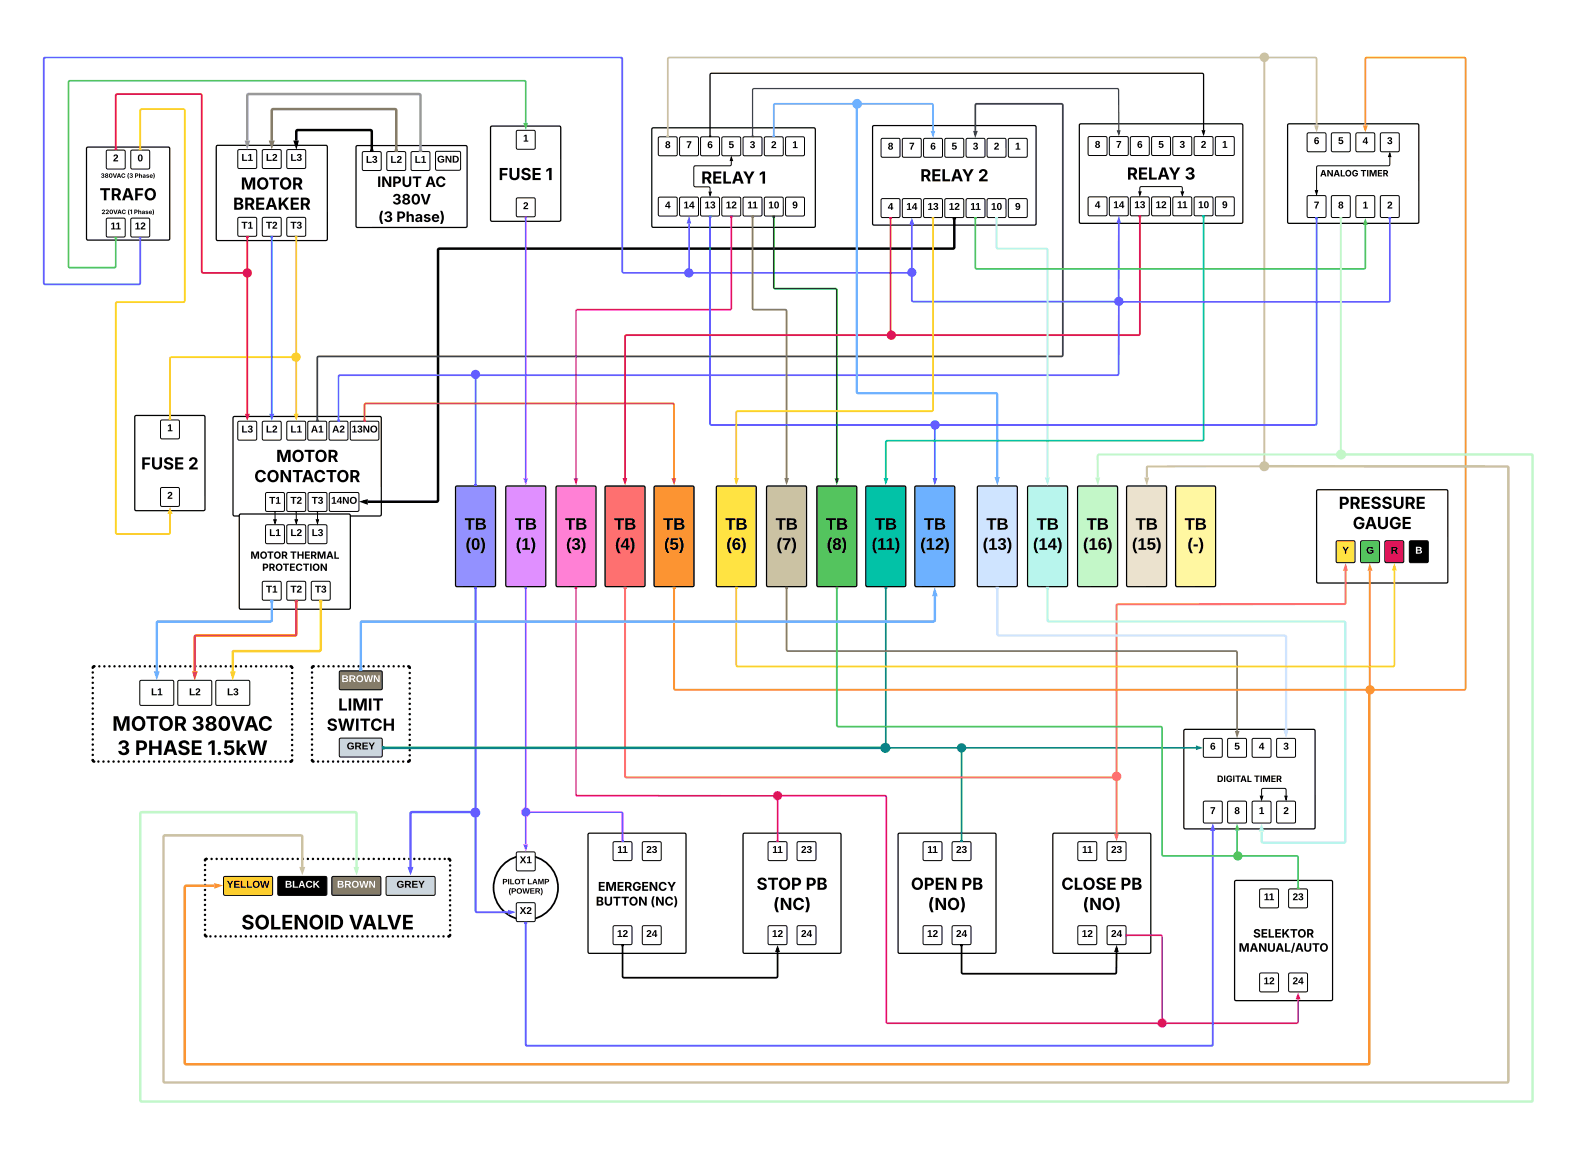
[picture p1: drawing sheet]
<svg xmlns="http://www.w3.org/2000/svg" width="1009mm" height="730mm" viewBox="0 0 1009 730" stroke-linecap="round" stroke-linejoin="round" font-family="sans-serif">
<defs><g id="words">
<g font-size="12.7">
<text x="71" y="464">M</text>
<text x="83" y="464">OTOR380VAC</text>
<text x="75" y="479">3 PH</text>
<text x="103" y="479">ASE1</text>
<text x="137" y="479">.5kW</text>
<text x="153" y="590">SOLEN</text>
<text x="196" y="590">OI</text>
<text x="209" y="590">D VALVE</text>
</g>
<g font-size="10.6">
<text x="716" y="114">RELAY3</text>
<text x="317" y="114">FUSE1</text>
<text x="445" y="116">RELAY1</text>
<text x="584" y="115">RELAY2</text>
<text x="153" y="120">M</text>
<text x="163" y="120">OTOR</text>
<text x="63" y="127">TRAFO</text>
<text x="148" y="133">BREAKER</text>
<text x="175" y="293">M</text>
<text x="185" y="293">OTOR</text>
<text x="90" y="298">FUSE2</text>
<text x="161" y="306">CON</text>
<text x="185" y="306">TACTOR</text>
<text x="850" y="323">PRESSURE</text>
<text x="859" y="336">GAUGE</text>
<text x="295" y="336">TB</text>
<text x="327" y="336">TB</text>
<text x="359" y="336">TB</text>
<text x="390" y="336">TB</text>
<text x="421" y="336">TB</text>
<text x="461" y="336">TB</text>
<text x="492" y="336">TB</text>
<text x="524" y="336">TB</text>
<text x="555" y="336">TB</text>
<text x="587" y="336">TB</text>
<text x="626" y="336">TB</text>
<text x="658" y="336">TB</text>
<text x="690" y="336">TB</text>
<text x="721" y="336">TB</text>
<text x="752" y="336">TB</text>
<text x="296" y="349">(0)</text>
<text x="328" y="349">(1)</text>
<text x="359" y="349">(3)</text>
<text x="391" y="349">(4)</text>
<text x="421" y="349">(5)</text>
<text x="461" y="349">(6)</text>
<text x="493" y="349">(7)</text>
<text x="525" y="349">(8)</text>
<text x="553" y="349">(11)</text>
<text x="584" y="349">(12)</text>
<text x="624" y="349">(13)</text>
<text x="656" y="349">(14)</text>
<text x="688" y="349">(16)</text>
<text x="719" y="349">(15)</text>
<text x="754" y="349">(-)</text>
<text x="215" y="451">LI</text>
<text x="224" y="451">M</text>
<text x="233" y="451">I</text>
<text x="236" y="451">T</text>
<text x="207" y="464">SWI</text>
<text x="228" y="464">TCH</text>
<text x="480" y="565">STOPPB</text>
<text x="578" y="565">OPEN</text>
<text x="610" y="565">PB</text>
<text x="674" y="565">CLOSEPB</text>
<text x="491" y="577">(N</text>
<text x="503" y="577">C)</text>
<text x="589" y="577">(N</text>
<text x="601" y="577">O)</text>
<text x="688" y="577">(N</text>
<text x="700" y="577">O)</text>
</g>
<g font-size="9.2">
<text x="239" y="119">I</text>
<text x="242" y="119">N</text>
<text x="249" y="119">PUTAC</text>
<text x="249" y="130">380V</text>
<text x="240" y="141">(3 Phase)</text>
</g>
<g font-size="7.8">
<text x="380" y="565">EM</text>
<text x="392" y="565">ERGEN</text>
<text x="418" y="565">CY</text>
<text x="378" y="575">BUTTON</text>
<text x="413" y="575">(N</text>
<text x="422" y="575">C)</text>
</g>
<g font-size="7.4">
<text x="796" y="595">SELEKTOR</text>
<text x="786" y="604">M</text>
<text x="793" y="604">AN</text>
<text x="805" y="604">UAL/AUTO</text>
</g>
<g font-size="6.3">
<text x="332" y="90">1</text>
<text x="422" y="94">8</text>
<text x="436" y="94">7</text>
<text x="449" y="94">6</text>
<text x="463" y="94">5</text>
<text x="476" y="94">3</text>
<text x="490" y="94">2</text>
<text x="503" y="94">1</text>
<text x="564" y="95">8</text>
<text x="577" y="95">7</text>
<text x="591" y="95">6</text>
<text x="604" y="95">5</text>
<text x="618" y="95">3</text>
<text x="631" y="95">2</text>
<text x="645" y="95">1</text>
<text x="695" y="94">8</text>
<text x="709" y="94">7</text>
<text x="722" y="94">6</text>
<text x="735" y="94">5</text>
<text x="749" y="94">3</text>
<text x="762" y="94">2</text>
<text x="776" y="94">1</text>
<text x="834" y="91">6</text>
<text x="850" y="91">5</text>
<text x="865" y="91">4</text>
<text x="881" y="91">3</text>
<text x="72" y="102">2</text>
<text x="87" y="102">0</text>
<text x="153" y="102">L1</text>
<text x="169" y="102">L2</text>
<text x="184" y="102">L3</text>
<text x="232" y="103">L3</text>
<text x="248" y="103">L2</text>
<text x="263" y="103">L1</text>
<text x="277" y="103">GN</text>
<text x="287" y="103">D</text>
<text x="332" y="133">2</text>
<text x="422" y="132">4</text>
<text x="434" y="132">14</text>
<text x="447" y="132">13</text>
<text x="461" y="132">12</text>
<text x="475" y="132">11</text>
<text x="488" y="132">10</text>
<text x="503" y="132">9</text>
<text x="564" y="133">4</text>
<text x="575" y="133">14</text>
<text x="589" y="133">13</text>
<text x="602" y="133">12</text>
<text x="616" y="133">11</text>
<text x="629" y="133">10</text>
<text x="645" y="133">9</text>
<text x="695" y="132">4</text>
<text x="707" y="132">14</text>
<text x="720" y="132">13</text>
<text x="734" y="132">12</text>
<text x="747" y="132">11</text>
<text x="761" y="132">10</text>
<text x="776" y="132">9</text>
<text x="834" y="132">7</text>
<text x="850" y="132">8</text>
<text x="865" y="132">1</text>
<text x="881" y="132">2</text>
<text x="70" y="146">11</text>
<text x="86" y="146">12</text>
<text x="153" y="145">T1</text>
<text x="169" y="145">T2</text>
<text x="184" y="145">T3</text>
<text x="106" y="274">1</text>
<text x="153" y="274">L3</text>
<text x="169" y="274">L2</text>
<text x="184" y="274">L1</text>
<text x="197" y="274">A1</text>
<text x="211" y="274">A2</text>
<text x="223" y="274">13N</text>
<text x="235" y="274">O</text>
<text x="106" y="316">2</text>
<text x="171" y="320">T1</text>
<text x="184" y="320">T2</text>
<text x="198" y="320">T3</text>
<text x="210" y="320">14N</text>
<text x="222" y="320">O</text>
<text x="171" y="340">L1</text>
<text x="184" y="340">L2</text>
<text x="198" y="340">L3</text>
<text x="852" y="351">Y</text>
<text x="867" y="351">G</text>
<text x="883" y="351">R</text>
<text x="159" y="355">MOTORTHERMAL</text>
<text x="167" y="362">PROTECTI</text>
<text x="198" y="362">ON</text>
<text x="169" y="376">T1</text>
<text x="184" y="376">T2</text>
<text x="200" y="376">T3</text>
<text x="96" y="441">L1</text>
<text x="120" y="441">L2</text>
<text x="144" y="441">L3</text>
<text x="220" y="475">GREY</text>
<text x="768" y="476">6</text>
<text x="784" y="476">5</text>
<text x="799" y="476">4</text>
<text x="815" y="476">3</text>
<text x="768" y="517">7</text>
<text x="784" y="517">8</text>
<text x="799" y="517">1</text>
<text x="815" y="517">2</text>
<text x="392" y="541">11</text>
<text x="410" y="541">23</text>
<text x="490" y="541">11</text>
<text x="509" y="541">23</text>
<text x="589" y="541">11</text>
<text x="607" y="541">23</text>
<text x="687" y="541">11</text>
<text x="705" y="541">23</text>
<text x="330" y="548">X1</text>
<text x="144" y="563">YELLOW</text>
<text x="252" y="563">GREY</text>
<text x="802" y="571">11</text>
<text x="821" y="571">23</text>
<text x="330" y="580">X2</text>
<text x="392" y="595">12</text>
<text x="410" y="595">24</text>
<text x="490" y="595">12</text>
<text x="509" y="595">24</text>
<text x="588" y="595">12</text>
<text x="607" y="595">24</text>
<text x="687" y="595">12</text>
<text x="705" y="595">24</text>
<text x="802" y="625">12</text>
<text x="821" y="625">24</text>
</g>
<g font-size="6.3" fill="#fff">
<text x="899" y="351">B</text>
<text x="217" y="433">BROWN</text>
<text x="181" y="563">BLACK</text>
<text x="214" y="563">BROWN</text>
</g>
<g font-size="5.6">
<text x="838" y="112">AN</text>
<text x="847" y="112">ALOGTI</text>
<text x="869" y="112">M</text>
<text x="874" y="112">ER</text>
<text x="773" y="496">DI</text>
<text x="778" y="496">GI</text>
<text x="784" y="496">TAL TI</text>
<text x="801" y="496">M</text>
<text x="807" y="496">ER</text>
</g>
<g font-size="4.9">
<text x="319" y="561">PILOTLAM</text>
<text x="345" y="561">P</text>
<text x="323" y="567">(POWER)</text>
</g>
<g font-size="3.9">
<text x="64" y="113">380VAC (3 Phase)</text>
<text x="65" y="136">220VAC (1Phase)</text>
</g>
</g></defs>
<path d="M148 265l94-1v1v62l-1 1-93-1z" fill="none" stroke="#000" stroke-width=".79" stroke-linecap="butt"/>
<path d="M55 94h53l-1 58h-52z" fill="#fff"/>
<path d="M55 94h53l-1 58h-52z" fill="none" stroke="#000" stroke-width=".79" stroke-linecap="butt"/>
<path d="M686 79h103v1v61l-1 1h-102l-1-1z" fill="#fff"/>
<path d="M686 79h103v1v61l-1 1h-102l-1-1z" fill="none" stroke="#000" stroke-width=".79" stroke-linecap="butt"/>
<path d="M772 87h12l-1 12-11-1z" fill="#fff"/>
<path d="M772 87h12l-1 12-11-1z" fill="none" stroke="#000" stroke-width=".63"/>
<path d="M759 87h11v12l-12-1z" fill="#fff"/>
<path d="M759 87h11v12l-12-1z" fill="none" stroke="#000" stroke-width=".63"/>
<path d="M745 87h12l-1 12-11-1z" fill="#fff"/>
<path d="M745 87h12l-1 12-11-1z" fill="none" stroke="#000" stroke-width=".63"/>
<path d="M691 87h12v12l-12-1z" fill="#fff"/>
<path d="M691 87h12v12l-12-1z" fill="none" stroke="#000" stroke-width=".63"/>
<path d="M732 87h11v12l-12-1z" fill="#fff"/>
<path d="M732 87h11v12l-12-1z" fill="none" stroke="#000" stroke-width=".63"/>
<path d="M718 87h12l-1 12-11-1z" fill="#fff"/>
<path d="M718 87h12l-1 12-11-1z" fill="none" stroke="#000" stroke-width=".63"/>
<path d="M705 87h11v12l-11-1z" fill="#fff"/>
<path d="M705 87h11v12l-11-1z" fill="none" stroke="#000" stroke-width=".63"/>
<path d="M772 125h12l-1 12h-11z" fill="#fff"/>
<path d="M772 125h12l-1 12h-11z" fill="none" stroke="#000" stroke-width=".63"/>
<path d="M759 125h11v12h-12z" fill="#fff"/>
<path d="M759 125h11v12h-12z" fill="none" stroke="#000" stroke-width=".63"/>
<path d="M745 125h12l-1 12h-11z" fill="#fff"/>
<path d="M745 125h12l-1 12h-11z" fill="none" stroke="#000" stroke-width=".63"/>
<path d="M691 125h12v12h-12z" fill="#fff"/>
<path d="M691 125h12v12h-12z" fill="none" stroke="#000" stroke-width=".63"/>
<path d="M732 125h11v12h-12z" fill="#fff"/>
<path d="M732 125h11v12h-12z" fill="none" stroke="#000" stroke-width=".63"/>
<path d="M718 125h12l-1 12h-11z" fill="#fff"/>
<path d="M718 125h12l-1 12h-11z" fill="none" stroke="#000" stroke-width=".63"/>
<path d="M705 125h11v12h-11z" fill="#fff"/>
<path d="M705 125h11v12h-11z" fill="none" stroke="#000" stroke-width=".63"/>
<path d="M68 95l11 1v11h-11z" fill="#fff"/>
<path d="M68 95l11 1v11h-11z" fill="none" stroke="#000" stroke-width=".63"/>
<path d="M83 95l12 1v11h-12z" fill="#fff"/>
<path d="M83 95l12 1v11h-12z" fill="none" stroke="#000" stroke-width=".63"/>
<path d="M68 139h11v11h-11z" fill="#fff"/>
<path d="M68 139h11v11h-11z" fill="none" stroke="#000" stroke-width=".63"/>
<path d="M83 139h12v11h-12z" fill="#fff"/>
<path d="M83 139h12v11h-12z" fill="none" stroke="#000" stroke-width=".63"/>
<path d="M818 79h82l1 1v61l-1 1h-82v-1z" fill="#fff"/>
<path d="M818 79h82l1 1v61l-1 1h-82v-1z" fill="none" stroke="#000" stroke-width=".79" stroke-linecap="butt"/>
<path d="M830 85h12v11h-12z" fill="#fff"/>
<path d="M830 85h12v11h-12z" fill="none" stroke="#000" stroke-width=".63"/>
<path d="M846 85h11v11h-11z" fill="#fff"/>
<path d="M846 85h11v11h-11z" fill="none" stroke="#000" stroke-width=".63"/>
<path d="M830 124h12v14h-12z" fill="#fff"/>
<path d="M830 124h12v14h-12z" fill="none" stroke="#000" stroke-width=".63"/>
<path d="M846 124h11v14h-11z" fill="#fff"/>
<path d="M846 124h11v14h-11z" fill="none" stroke="#000" stroke-width=".63"/>
<path d="M861 124h12v14h-12z" fill="#fff"/>
<path d="M861 124h12v14h-12z" fill="none" stroke="#000" stroke-width=".63"/>
<path d="M877 124h11v14h-11z" fill="#fff"/>
<path d="M877 124h11v14h-11z" fill="none" stroke="#000" stroke-width=".63"/>
<path d="M861 85h12v11h-12z" fill="#fff"/>
<path d="M861 85h12v11h-12z" fill="none" stroke="#000" stroke-width=".63"/>
<path d="M877 85h11v11h-11z" fill="#fff"/>
<path d="M877 85h11v11h-11z" fill="none" stroke="#000" stroke-width=".63"/>
<path d="M138 92l70 1v59h-70z" fill="#fff"/>
<path d="M138 92l70 1v59h-70z" fill="none" stroke="#000" stroke-width=".79" stroke-linecap="butt"/>
<path d="M151 95h12v12h-12z" fill="#fff"/>
<path d="M151 95h12v12h-12z" fill="none" stroke="#000" stroke-width=".63"/>
<path d="M167 95h11v12h-11z" fill="#fff"/>
<path d="M167 95h11v12h-11z" fill="none" stroke="#000" stroke-width=".63"/>
<path d="M151 138h12v12h-12z" fill="#fff"/>
<path d="M151 138h12v12h-12z" fill="none" stroke="#000" stroke-width=".63"/>
<path d="M167 138h11v12h-11z" fill="#fff"/>
<path d="M167 138h11v12h-11z" fill="none" stroke="#000" stroke-width=".63"/>
<path d="M182 138h12v12h-12z" fill="#fff"/>
<path d="M182 138h12v12h-12z" fill="none" stroke="#000" stroke-width=".63"/>
<path d="M182 95h12v12h-12z" fill="#fff"/>
<path d="M182 95h12v12h-12z" fill="none" stroke="#000" stroke-width=".63"/>
<path d="M554 80h103l1 1v61l-1 1h-102l-1-1z" fill="#fff"/>
<path d="M554 80h103l1 1v61l-1 1h-102l-1-1z" fill="none" stroke="#000" stroke-width=".79" stroke-linecap="butt"/>
<path d="M606 139v18l-1 1h-326l-1 1v159h-1h-43M231 318h2v1z" fill="none" stroke="#000" stroke-width="1.6" stroke-linecap="butt"/>
<path d="M605 138h2v1h-2zM231 318h2v1z" fill="#000"/>
<path d="M605 138h2v1h-2z" fill="none" stroke="#000" stroke-width=".63"/>
<path d="M641 88h11v12l-12-1z" fill="#fff"/>
<path d="M641 88h11v12l-12-1z" fill="none" stroke="#000" stroke-width=".63"/>
<path d="M627 88h12l-1 12-11-1z" fill="#fff"/>
<path d="M627 88h12l-1 12-11-1z" fill="none" stroke="#000" stroke-width=".63"/>
<path d="M614 88h11v12l-11-1z" fill="#fff"/>
<path d="M614 88h11v12l-11-1z" fill="none" stroke="#000" stroke-width=".63"/>
<path d="M560 88h11v12l-11-1z" fill="#fff"/>
<path d="M560 88h11v12l-11-1z" fill="none" stroke="#000" stroke-width=".63"/>
<path d="M600 88h12v12l-12-1z" fill="#fff"/>
<path d="M600 88h12v12l-12-1z" fill="none" stroke="#000" stroke-width=".63"/>
<path d="M587 88h11v12l-11-1z" fill="#fff"/>
<path d="M587 88h11v12l-11-1z" fill="none" stroke="#000" stroke-width=".63"/>
<path d="M573 88h12v12l-12-1z" fill="#fff"/>
<path d="M573 88h12v12l-12-1z" fill="none" stroke="#000" stroke-width=".63"/>
<path d="M641 126h11v12h-12z" fill="#fff"/>
<path d="M641 126h11v12h-12z" fill="none" stroke="#000" stroke-width=".63"/>
<path d="M627 126h12l-1 12h-11z" fill="#fff"/>
<path d="M627 126h12l-1 12h-11z" fill="none" stroke="#000" stroke-width=".63"/>
<path d="M614 126h11v12h-11z" fill="#fff"/>
<path d="M614 126h11v12h-11z" fill="none" stroke="#000" stroke-width=".63"/>
<path d="M560 126h11v12h-11z" fill="#fff"/>
<path d="M560 126h11v12h-11z" fill="none" stroke="#000" stroke-width=".63"/>
<path d="M600 126h12v12h-12z" fill="#fff"/>
<path d="M600 126h12v12h-12z" fill="none" stroke="#000" stroke-width=".63"/>
<path d="M587 126h11v12h-11z" fill="#fff"/>
<path d="M587 126h11v12h-11z" fill="none" stroke="#000" stroke-width=".63"/>
<path d="M573 126h12v12h-12z" fill="#fff"/>
<path d="M573 126h12v12h-12z" fill="none" stroke="#000" stroke-width=".63"/>
<path d="M414 81h103l1 1v62h-1h-103v-1z" fill="#fff"/>
<path d="M414 81h103l1 1v62h-1h-103v-1z" fill="none" stroke="#000" stroke-width=".79" stroke-linecap="butt"/>
<path d="M499 87h12l-1 12h-11z" fill="#fff"/>
<path d="M499 87h12l-1 12h-11z" fill="none" stroke="#000" stroke-width=".63"/>
<path d="M486 87h11v12h-11z" fill="#fff"/>
<path d="M486 87h11v12h-11z" fill="none" stroke="#000" stroke-width=".63"/>
<path d="M472 87h12v12h-12z" fill="#fff"/>
<path d="M472 87h12v12h-12z" fill="none" stroke="#000" stroke-width=".63"/>
<path d="M418 87h12v12h-12z" fill="#fff"/>
<path d="M418 87h12v12h-12z" fill="none" stroke="#000" stroke-width=".63"/>
<path d="M459 87h11v12h-11z" fill="#fff"/>
<path d="M459 87h11v12h-11z" fill="none" stroke="#000" stroke-width=".63"/>
<path d="M445 87h12v12h-12z" fill="#fff"/>
<path d="M445 87h12v12h-12z" fill="none" stroke="#000" stroke-width=".63"/>
<path d="M432 87h11v12h-11z" fill="#fff"/>
<path d="M432 87h11v12h-11z" fill="none" stroke="#000" stroke-width=".63"/>
<path d="M499 125h12l-1 12h-11z" fill="#fff"/>
<path d="M499 125h12l-1 12h-11z" fill="none" stroke="#000" stroke-width=".63"/>
<path d="M486 125h11v12h-11z" fill="#fff"/>
<path d="M486 125h11v12h-11z" fill="none" stroke="#000" stroke-width=".63"/>
<path d="M472 125h12v12h-12z" fill="#fff"/>
<path d="M472 125h12v12h-12z" fill="none" stroke="#000" stroke-width=".63"/>
<path d="M418 125h12v12h-12z" fill="#fff"/>
<path d="M418 125h12v12h-12z" fill="none" stroke="#000" stroke-width=".63"/>
<path d="M459 125h11v12h-11z" fill="#fff"/>
<path d="M459 125h11v12h-11z" fill="none" stroke="#000" stroke-width=".63"/>
<path d="M445 125h12v12h-12z" fill="#fff"/>
<path d="M445 125h12v12h-12z" fill="none" stroke="#000" stroke-width=".63"/>
<path d="M86 264h44v60h-44z" fill="#fff"/>
<path d="M86 264h44v60h-44z" fill="none" stroke="#000" stroke-width=".79" stroke-linecap="butt"/>
<path d="M102 267h12v11h-12z" fill="#fff"/>
<path d="M102 267h12v11h-12z" fill="none" stroke="#000" stroke-width=".63"/>
<path d="M102 310h12v11h-12z" fill="#fff"/>
<path d="M102 310h12v11h-12z" fill="none" stroke="#000" stroke-width=".63"/>
<path d="M432 125h11v12h-11z" fill="#fff"/>
<path d="M432 125h11v12h-11z" fill="none" stroke="#000" stroke-width=".63"/>
<path d="M223 268l17-1 1 1-1 11h-17l-1-1z" fill="#fff"/>
<path d="M223 268l17-1 1 1-1 11h-17l-1-1z" fill="none" stroke="#000" stroke-width=".63"/>
<path d="M209 268h12v11h-12z" fill="#fff"/>
<path d="M209 268h12v11h-12z" fill="none" stroke="#000" stroke-width=".63"/>
<path d="M151 268h12v11h-12z" fill="#fff"/>
<path d="M151 268h12v11h-12z" fill="none" stroke="#000" stroke-width=".63"/>
<path d="M196 268h11v11h-11z" fill="#fff"/>
<path d="M196 268h11v11h-11z" fill="none" stroke="#000" stroke-width=".63"/>
<path d="M182 268h12v11h-12z" fill="#fff"/>
<path d="M182 268h12v11h-12z" fill="none" stroke="#000" stroke-width=".63"/>
<path d="M167 268h11v11h-11z" fill="#fff"/>
<path d="M167 268h11v11h-11z" fill="none" stroke="#000" stroke-width=".63"/>
<path d="M169 313h11v11h-11z" fill="#fff"/>
<path d="M169 313h11v11h-11z" fill="none" stroke="#000" stroke-width=".63"/>
<path d="M209 313h18l1 1v10l-1 1h-17l-1-1z" fill="#fff"/>
<path d="M209 313h18l1 1v10l-1 1h-17l-1-1z" fill="none" stroke="#000" stroke-width=".63"/>
<path d="M196 313h11v11h-11z" fill="#fff"/>
<path d="M196 313h11v11h-11z" fill="none" stroke="#000" stroke-width=".63"/>
<path d="M182 313h12v11h-12z" fill="#fff"/>
<path d="M182 313h12v11h-12z" fill="none" stroke="#000" stroke-width=".63"/>
<path d="M152 326l70 1v59h-70z" fill="#fff"/>
<path d="M152 326l70 1v59h-70z" fill="none" stroke="#000" stroke-width=".79" stroke-linecap="butt"/>
<path d="M169 333h11v12h-11z" fill="#fff"/>
<path d="M169 333h11v12h-11z" fill="none" stroke="#000" stroke-width=".63"/>
<path d="M182 333h12v12h-12z" fill="#fff"/>
<path d="M182 333h12v12h-12z" fill="none" stroke="#000" stroke-width=".63"/>
<path d="M167 369h11v12h-11z" fill="#fff"/>
<path d="M167 369h11v12h-11z" fill="none" stroke="#000" stroke-width=".63"/>
<path d="M182 369h12v12h-12z" fill="#fff"/>
<path d="M182 369h12v12h-12z" fill="none" stroke="#000" stroke-width=".63"/>
<path d="M198 369h11v12h-11z" fill="#fff"/>
<path d="M198 369h11v12h-11z" fill="none" stroke="#000" stroke-width=".63"/>
<path d="M196 333h11v12h-11z" fill="#fff"/>
<path d="M174 330h1v2zM174 325h1zM175 325v5M187 330h2l-1 2zM188 325h.1M188 325v5M196 333h11v12h-11zM201 330h1v2zM201 325h1zM202 325v5" fill="none" stroke="#000" stroke-width=".63"/>
<path d="M174 330h1v2zM174 325h1zM187 330h2l-1 2zM201 330h1v2zM201 325h1z" fill="#000"/>
<path d="M290 309l24-1 1 1v62l-1 1h-24h-1z" fill="#9391ff"/>
<path d="M290 309l24-1 1 1v62l-1 1h-24h-1z" fill="none" stroke="#000" stroke-width=".79" stroke-linecap="butt"/>
<path d="M321 309l25-1v1l1 62-1 1h-24h-1z" fill="#e08fff"/>
<path d="M321 309l25-1v1l1 62-1 1h-24h-1z" fill="none" stroke="#000" stroke-width=".79" stroke-linecap="butt"/>
<path d="M353 309l25-1v1v62v1h-24h-1z" fill="#ff80df"/>
<path d="M353 309l25-1v1v62v1h-24h-1z" fill="none" stroke="#000" stroke-width=".79" stroke-linecap="butt"/>
<path d="M385 309l24-1 1 1v62l-1 1h-24h-1z" fill="#fe7070"/>
<path d="M385 309l24-1 1 1v62l-1 1h-24h-1z" fill="none" stroke="#000" stroke-width=".79" stroke-linecap="butt"/>
<path d="M416 309l24-1 1 1v62l-1 1h-24h-1z" fill="#fc9432"/>
<path d="M416 309l24-1 1 1v62l-1 1h-24h-1z" fill="none" stroke="#000" stroke-width=".79" stroke-linecap="butt"/>
<path d="M455 309l24-1 1 1v62v1h-24h-1z" fill="#ffe342"/>
<path d="M455 309l24-1 1 1v62v1h-24h-1z" fill="none" stroke="#000" stroke-width=".79" stroke-linecap="butt"/>
<path d="M487 309l24-1 1 1v62v1h-24h-1z" fill="#cbc2a3"/>
<path d="M487 309l24-1 1 1v62v1h-24h-1z" fill="none" stroke="#000" stroke-width=".79" stroke-linecap="butt"/>
<path d="M519 309l24-1 1 1v62l-1 1h-23h-1z" fill="#54c45e"/>
<path d="M519 309l24-1 1 1v62l-1 1h-23h-1z" fill="none" stroke="#000" stroke-width=".79" stroke-linecap="butt"/>
<path d="M550 309l24-1 1 1v62v1h-24h-1z" fill="#00c2a8"/>
<path d="M550 309l24-1 1 1v62v1h-24h-1z" fill="none" stroke="#000" stroke-width=".79" stroke-linecap="butt"/>
<path d="M581 309l24-1 1 1v62v1h-24h-1z" fill="#6db1ff"/>
<path d="M581 309l24-1 1 1v62v1h-24h-1z" fill="none" stroke="#000" stroke-width=".79" stroke-linecap="butt"/>
<path d="M621 309l24-1 1 1v62l-1 1h-23h-1z" fill="#cfe4ff"/>
<path d="M621 309l24-1 1 1v62l-1 1h-23h-1z" fill="none" stroke="#000" stroke-width=".79" stroke-linecap="butt"/>
<path d="M653 309l24-1 1 1v62l-1 1h-24z" fill="#b8f5ed"/>
<path d="M653 309l24-1 1 1v62l-1 1h-24z" fill="none" stroke="#000" stroke-width=".79" stroke-linecap="butt"/>
<path d="M685 309l24-1 1 1v62l-1 1h-24h-1z" fill="#c3f7c8"/>
<path d="M685 309l24-1 1 1v62l-1 1h-24h-1z" fill="none" stroke="#000" stroke-width=".79" stroke-linecap="butt"/>
<path d="M716 309l24-1 1 1v62l-1 1h-24h-1z" fill="#e8e2c8"/>
<path d="M716 309l24-1 1 1v62l-1 1h-24h-1z" fill="none" stroke="#000" stroke-width=".79" stroke-linecap="butt"/>
<path d="M747 309l24-1 1 1v62l-1 1h-24z" fill="#fff7a1"/>
<path d="M747 309l24-1 1 1v62l-1 1h-24z" fill="none" stroke="#000" stroke-width=".79" stroke-linecap="butt"/>
<path d="M226 93l70-1 1 1-1 51h-69l-1-1z" fill="#fff"/>
<path d="M226 93l70-1 1 1-1 51h-69l-1-1z" fill="none" stroke="#000" stroke-width=".79" stroke-linecap="butt"/>
<path d="M230 96l12 1v11h-12z" fill="#fff"/>
<path d="M230 96l12 1v11h-12z" fill="none" stroke="#000" stroke-width=".63"/>
<path d="M246 96l11 1v11h-11z" fill="#fff"/>
<path d="M246 96l11 1v11h-11z" fill="none" stroke="#000" stroke-width=".63"/>
<path d="M261 96l12 1v11h-12z" fill="#fff"/>
<path d="M261 96l12 1v11h-12z" fill="none" stroke="#000" stroke-width=".63"/>
<path d="M277 96h15v1v11h-1h-14v-1z" fill="#fff"/>
<path d="M235 95h2v1h-2zM277 96h15v1v11h-1h-14v-1z" fill="none" stroke="#000" stroke-width=".63"/>
<path d="M187 90h2l-1 2zM188 89v-6h1h46l1 1v11" fill="none" stroke="#000" stroke-width="1.6" stroke-linecap="butt"/>
<path d="M187 90h2l-1 2zM235 95h2v1h-2z" fill="#000"/>
<path d="M173 89v-19v-1h78l1 1v25" fill="none" stroke="#82755b" stroke-width="1.6" stroke-linecap="butt"/>
<path d="M251 95h1v1h-1z" fill="#82755b"/>
<path d="M251 95h1v1h-1z" fill="none" stroke="#82755b" stroke-width=".63"/>
<path d="M172 90h1v2z" fill="#82755b"/>
<path d="M172 90h1v2z" fill="none" stroke="#82755b" stroke-width="1.6" stroke-linecap="butt"/>
<path d="M157 89v-28v-1h109l1 1v34" fill="none" stroke="#979ea8" stroke-width="1.6" stroke-linecap="butt"/>
<path d="M266 95h2v1h-2z" fill="#979ea8"/>
<path d="M266 95h2v1h-2z" fill="none" stroke="#979ea8" stroke-width=".63"/>
<path d="M156 90h2l-1 2z" fill="#979ea8"/>
<path d="M156 90h2l-1 2z" fill="none" stroke="#979ea8" stroke-width="1.6" stroke-linecap="butt"/>
<path d="M89 95v-25l28-1v122l-1 1h-42v1v145v1h33l1-1v-12" fill="none" stroke="#fcce14" stroke-width="1.1" stroke-linecap="butt"/>
<path d="M108 323l1 3h-2z" fill="#fcce14"/>
<path d="M108 323l1 3h-2z" fill="none" stroke="#fcce14" stroke-width="1.1" stroke-linecap="butt"/>
<path d="M88 95h2h-2z" fill="#fcce14"/>
<path d="M88 95h2h-2z" fill="none" stroke="#fcce14" stroke-width=".63"/>
<path d="M188 151v112" fill="none" stroke="#fcce14" stroke-width="1.1" stroke-linecap="butt"/>
<path d="M187 150h2v1h-2z" fill="#fcce14"/>
<path d="M187 150h2v1h-2z" fill="none" stroke="#fcce14" stroke-width=".63"/>
<path d="M187 263h2l-1 2z" fill="#fcce14"/>
<path d="M187 263h2l-1 2z" fill="none" stroke="#fcce14" stroke-width="1.1" stroke-linecap="butt"/>
<path d="M438 142v30l-1 1h-41h-1v-136h-367v143h60h1v-29" fill="none" stroke="#635dff" stroke-width="1.1" stroke-linecap="butt"/>
<path d="M88 151h2h-2z" fill="#635dff"/>
<path d="M88 151h2h-2z" fill="none" stroke="#635dff" stroke-width=".63"/>
<path d="M438 139v2h-1z" fill="#635dff"/>
<path d="M438 139v2h-1z" fill="none" stroke="#635dff" stroke-width="1.1" stroke-linecap="butt"/>
<path d="M592 83v-16v-1h-100l-1 1v19" fill="none" stroke="#6db1ff" stroke-width="1.1" stroke-linecap="butt"/>
<path d="M491 86h1v1h-1z" fill="#6db1ff"/>
<path d="M491 86h1v1h-1z" fill="none" stroke="#6db1ff" stroke-width=".63"/>
<path d="M592 84h1l-1 2z" fill="#6db1ff"/>
<path d="M592 84h1l-1 2z" fill="none" stroke="#6db1ff" stroke-width="1.1" stroke-linecap="butt"/>
<path d="M710 83v-26l-1-1h-230l-1 1v29" fill="none" stroke="#3a414a" stroke-width=".79" stroke-linecap="butt"/>
<path d="M478 86v1z" fill="#3a414a"/>
<path d="M478 86v1z" fill="none" stroke="#3a414a" stroke-width=".63"/>
<path d="M710 83h1l-1 2z" fill="#3a414a"/>
<path d="M710 83h1l-1 2z" fill="none" stroke="#3a414a" stroke-width=".79" stroke-linecap="butt"/>
<path d="M619 83v-16l1-1h54h1v159l-1 1h-472l-1 1v40" fill="none" stroke="#3a414a" stroke-width="1.1" stroke-linecap="butt"/>
<path d="M201 267h1h-1z" fill="#3a414a"/>
<path d="M201 267h1h-1z" fill="none" stroke="#3a414a" stroke-width=".63"/>
<path d="M619 84h1l-1 2z" fill="#3a414a"/>
<path d="M619 84h1l-1 2z" fill="none" stroke="#3a414a" stroke-width="1.1" stroke-linecap="butt"/>
<path d="M302 240v67" fill="none" stroke="#635dff" stroke-width="1.1" stroke-linecap="butt"/>
<path d="M301 307h1v1h-1z" fill="#635dff"/>
<path d="M301 307h1v1h-1z" fill="none" stroke="#635dff" stroke-width=".63"/>
<circle cx="302" cy="238" r="2.4" fill="#635dff"/>
<circle cx="302" cy="238" r="2.4" fill="none" stroke="#635dff" stroke-width="1.1" stroke-linecap="butt"/>
<path d="M74 95v-35h54v113h1h26" fill="none" stroke="#e81313" stroke-width="1.1" stroke-linecap="butt"/>
<path d="M73 95h1h-1z" fill="#e81313"/>
<path d="M73 95h1h-1z" fill="none" stroke="#e81313" stroke-width=".63"/>
<circle cx="157" cy="173" r="2.4" fill="#e81313"/>
<circle cx="157" cy="173" r="2.4" fill="none" stroke="#e81313" stroke-width="1.1" stroke-linecap="butt"/>
<path d="M186 227h-77l-1 1v38" fill="none" stroke="#fcce14" stroke-width="1.1" stroke-linecap="butt"/>
<path d="M107 266h1h-1z" fill="#fcce14"/>
<path d="M107 266h1h-1z" fill="none" stroke="#fcce14" stroke-width=".63"/>
<circle cx="188" cy="227" r="2.4" fill="#fcce14"/>
<circle cx="188" cy="227" r="2.4" fill="none" stroke="#fcce14" stroke-width="1.1" stroke-linecap="butt"/>
<path d="M157 151v112" fill="none" stroke="#e81313" stroke-width="1.1" stroke-linecap="butt"/>
<path d="M157 150h1v1h-1z" fill="#e81313"/>
<path d="M157 150h1v1h-1z" fill="none" stroke="#e81313" stroke-width=".63"/>
<path d="M156 263h2l-1 2z" fill="#e81313"/>
<path d="M156 263h2l-1 2z" fill="none" stroke="#e81313" stroke-width="1.1" stroke-linecap="butt"/>
<path d="M173 151v112" fill="none" stroke="#1071e5" stroke-width="1.1" stroke-linecap="butt"/>
<path d="M172 150h1v1h-1z" fill="#1071e5"/>
<path d="M172 150h1v1h-1z" fill="none" stroke="#1071e5" stroke-width=".63"/>
<path d="M172 263h1v2z" fill="#1071e5"/>
<path d="M172 263h1v2z" fill="none" stroke="#1071e5" stroke-width="1.1" stroke-linecap="butt"/>
<path d="M231 267v-10l1-1h195l1 1v47" fill="none" stroke="#cc4e00" stroke-width="1.1" stroke-linecap="butt"/>
<path d="M231 267h1h-1z" fill="#cc4e00"/>
<path d="M231 267h1h-1z" fill="none" stroke="#cc4e00" stroke-width=".63"/>
<path d="M427 304h2l-1 2z" fill="#cc4e00"/>
<path d="M427 304h2l-1 2z" fill="none" stroke="#cc4e00" stroke-width="1.1" stroke-linecap="butt"/>
<path d="M867 80v-43h63l1 400-1 1h-58" fill="none" stroke="#fc9432" stroke-width="1.1" stroke-linecap="butt"/>
<circle cx="870" cy="438" r="2.4" fill="#fc9432"/>
<circle cx="870" cy="438" r="2.4" fill="none" stroke="#fc9432" stroke-width="1.1" stroke-linecap="butt"/>
<path d="M866 80h2l-1 2z" fill="#fc9432"/>
<path d="M866 80h2l-1 2z" fill="none" stroke="#fc9432" stroke-width="1.1" stroke-linecap="butt"/>
<path d="M312 80h44v60h-44z" fill="#fff"/>
<path d="M312 80h44v60h-44z" fill="none" stroke="#000" stroke-width=".79" stroke-linecap="butt"/>
<path d="M328 83h12v12l-12-1z" fill="#fff"/>
<path d="M328 83h12v12l-12-1z" fill="none" stroke="#000" stroke-width=".63"/>
<path d="M328 126h12v11h-12z" fill="#fff"/>
<path d="M328 126h12v11h-12z" fill="none" stroke="#000" stroke-width=".63"/>
<path d="M374 529h61v76h-61z" fill="#fff"/>
<path d="M763 83h2l-1 2zM764 83v-36h-1h-311h-1v39M374 529h61v76h-61z" fill="none" stroke="#000" stroke-width=".79" stroke-linecap="butt"/>
<path d="M451 86v1zM464 100l1 2h-1zM464 102v3h-1l-22 1v12v1h9l1 3M450 122h2l-1 2z" fill="none" stroke="#000" stroke-width=".63"/>
<path d="M451 86v1zM464 100l1 2h-1zM763 83h2l-1 2zM450 122h2l-1 2z" fill="#000"/>
<path d="M836 80v-43h-1h-410h-1v49" fill="none" stroke="#cbc2a3" stroke-width="1.1" stroke-linecap="butt"/>
<path d="M423 86h1v1h-1z" fill="#cbc2a3"/>
<path d="M423 86h1v1h-1z" fill="none" stroke="#cbc2a3" stroke-width=".63"/>
<path d="M835 80h2l-1 2z" fill="#cbc2a3"/>
<path d="M835 80h2l-1 2z" fill="none" stroke="#cbc2a3" stroke-width="1.1" stroke-linecap="butt"/>
<path d="M803 38v257l-1 1h-73l-1 1v6" fill="none" stroke="#cbc2a3" stroke-width="1.3" stroke-linecap="butt"/>
<path d="M727 304h2l-1 2z" fill="#cbc2a3"/>
<path d="M727 304h2l-1 2z" fill="none" stroke="#cbc2a3" stroke-width="1.3" stroke-linecap="butt"/>
<circle cx="803" cy="36" r="2.4" fill="#cbc2a3"/>
<circle cx="803" cy="36" r="2.4" fill="none" stroke="#cbc2a3" stroke-width="1.3" stroke-linecap="butt"/>
<path d="M579 143v29l-1 1h-138" fill="none" stroke="#635dff" stroke-width="1.1" stroke-linecap="butt"/>
<circle cx="437" cy="173" r="2.4" fill="#635dff"/>
<circle cx="437" cy="173" r="2.4" fill="none" stroke="#635dff" stroke-width="1.1" stroke-linecap="butt"/>
<path d="M579 140l1 2h-2z" fill="#635dff"/>
<path d="M579 140l1 2h-2zM710 142v49h-1h-129h-1v-16" fill="none" stroke="#635dff" stroke-width="1.1" stroke-linecap="butt"/>
<circle cx="579" cy="173" r="2.4" fill="#635dff"/>
<circle cx="579" cy="173" r="2.4" fill="none" stroke="#635dff" stroke-width="1.1" stroke-linecap="butt"/>
<path d="M710 139l1 2h-1z" fill="#635dff"/>
<path d="M710 139l1 2h-1z" fill="none" stroke="#635dff" stroke-width="1.1" stroke-linecap="butt"/>
<path d="M724 137v75l-1 1h-155" fill="none" stroke="#e81313" stroke-width="1.1" stroke-linecap="butt"/>
<path d="M723 137h1v1h-1z" fill="#e81313"/>
<path d="M723 137h1v1h-1z" fill="none" stroke="#e81313" stroke-width=".63"/>
<circle cx="566" cy="213" r="2.4" fill="#e81313"/>
<circle cx="566" cy="213" r="2.4" fill="none" stroke="#e81313" stroke-width="1.1" stroke-linecap="butt"/>
<path d="M710 194v43l-1 1h-493l-1 1v28" fill="none" stroke="#635dff" stroke-width="1.1" stroke-linecap="butt"/>
<path d="M214 267h2h-2z" fill="#635dff"/>
<path d="M214 267h2h-2z" fill="none" stroke="#635dff" stroke-width=".63"/>
<circle cx="710" cy="191" r="2.4" fill="#635dff"/>
<circle cx="710" cy="191" r="2.4" fill="none" stroke="#635dff" stroke-width="1.1" stroke-linecap="butt"/>
<path d="M491 138l1 45h38l1 1v120" fill="none" stroke="#008a0e" stroke-width="1.1" stroke-linecap="butt"/>
<path d="M491 137h1v1h-1z" fill="#008a0e"/>
<path d="M491 137h1v1h-1z" fill="none" stroke="#008a0e" stroke-width=".63"/>
<path d="M531 304h1l-1 2z" fill="#008a0e"/>
<path d="M531 304h1l-1 2z" fill="none" stroke="#008a0e" stroke-width="1.1" stroke-linecap="butt"/>
<path d="M478 138v58l1 1h19h1v107" fill="none" stroke="#82755b" stroke-width="1.1" stroke-linecap="butt"/>
<path d="M477 137h1v1h-1z" fill="#82755b"/>
<path d="M477 137h1v1h-1z" fill="none" stroke="#82755b" stroke-width=".63"/>
<path d="M499 304h1l-1 2z" fill="#82755b"/>
<path d="M499 304h1l-1 2z" fill="none" stroke="#82755b" stroke-width="1.1" stroke-linecap="butt"/>
<path d="M464 138v58l-98 1v107" fill="none" stroke="#d916a8" stroke-width="1.1" stroke-linecap="butt"/>
<path d="M464 137h1v1h-1z" fill="#d916a8"/>
<path d="M464 137h1v1h-1z" fill="none" stroke="#d916a8" stroke-width=".63"/>
<path d="M365 304h1v2z" fill="#d916a8"/>
<path d="M365 304h1v2z" fill="none" stroke="#d916a8" stroke-width="1.1" stroke-linecap="butt"/>
<path d="M451 138v132h142l1 1v33" fill="none" stroke="#1071e5" stroke-width="1.1" stroke-linecap="butt"/>
<path d="M450 137h1v1h-1z" fill="#1071e5"/>
<path d="M450 137h1v1h-1z" fill="none" stroke="#1071e5" stroke-width=".63"/>
<path d="M593 304h1v2z" fill="#1071e5"/>
<path d="M593 304h1v2z" fill="none" stroke="#1071e5" stroke-width="1.1" stroke-linecap="butt"/>
<path d="M565 139v73v1h-168v91" fill="none" stroke="#e81313" stroke-width="1.1" stroke-linecap="butt"/>
<path d="M565 138h1v1h-1z" fill="#e81313"/>
<path d="M565 138h1v1h-1z" fill="none" stroke="#e81313" stroke-width=".63"/>
<path d="M396 304h2l-1 2z" fill="#e81313"/>
<path d="M396 304h2l-1 2z" fill="none" stroke="#e81313" stroke-width="1.1" stroke-linecap="butt"/>
<path d="M544 68v181l1 1h88v1v52" fill="none" stroke="#6db1ff" stroke-width="1.4" stroke-linecap="butt"/>
<circle cx="544" cy="66" r="2.4" fill="#6db1ff"/>
<circle cx="544" cy="66" r="2.4" fill="none" stroke="#6db1ff" stroke-width="1.4" stroke-linecap="butt"/>
<path d="M632 304h2l-1 2z" fill="#6db1ff"/>
<path d="M632 304h2l-1 2z" fill="none" stroke="#6db1ff" stroke-width="1.4" stroke-linecap="butt"/>
<path d="M633 139v19h31l1 1v144" fill="none" stroke="#b8f5ed" stroke-width="1.3" stroke-linecap="butt"/>
<path d="M632 138h1v1h-1z" fill="#b8f5ed"/>
<path d="M632 138h1v1h-1z" fill="none" stroke="#b8f5ed" stroke-width=".63"/>
<path d="M664 304h2l-1 2z" fill="#b8f5ed"/>
<path d="M664 304h2l-1 2z" fill="none" stroke="#b8f5ed" stroke-width="1.3" stroke-linecap="butt"/>
<path d="M619 139v31l1 1h246l1-1v-27" fill="none" stroke="#54c45e" stroke-width="1.1" stroke-linecap="butt"/>
<path d="M619 138h1v1h-1z" fill="#54c45e"/>
<path d="M619 138h1v1h-1z" fill="none" stroke="#54c45e" stroke-width=".63"/>
<path d="M867 140l1 2h-2z" fill="#54c45e"/>
<path d="M867 140l1 2h-2z" fill="none" stroke="#54c45e" stroke-width="1.1" stroke-linecap="butt"/>
<path d="M592 139v121v1h-124v1v42" fill="none" stroke="#fcce14" stroke-width="1.1" stroke-linecap="butt"/>
<path d="M592 138h1v1h-1z" fill="#fcce14"/>
<path d="M592 138h1v1h-1z" fill="none" stroke="#fcce14" stroke-width=".63"/>
<path d="M467 304h1v2z" fill="#fcce14"/>
<path d="M467 304h1v2z" fill="none" stroke="#fcce14" stroke-width="1.1" stroke-linecap="butt"/>
<path d="M764 137v143h-201l-1 1v23" fill="none" stroke="#00c2a8" stroke-width="1.1" stroke-linecap="butt"/>
<path d="M764 137h1v1h-1z" fill="#00c2a8"/>
<path d="M764 137h1v1h-1z" fill="none" stroke="#00c2a8" stroke-width=".63"/>
<path d="M562 304h1l-1 2z" fill="#00c2a8"/>
<path d="M562 304h1l-1 2z" fill="none" stroke="#00c2a8" stroke-width="1.1" stroke-linecap="butt"/>
<path d="M334 138v166" fill="none" stroke="#ba23f6" stroke-width="1.1" stroke-linecap="butt"/>
<path d="M333 138h1h-1z" fill="#ba23f6"/>
<path d="M333 138h1h-1z" fill="none" stroke="#ba23f6" stroke-width=".63"/>
<path d="M333 304h1v2z" fill="#ba23f6"/>
<path d="M333 304h1v2z" fill="none" stroke="#ba23f6" stroke-width="1.1" stroke-linecap="butt"/>
<path d="M723 122h2l-1 2zM724 122v-3l1-1h25l1 1v3M750 122h2l-1 2z" fill="none" stroke="#000" stroke-width=".63"/>
<path d="M723 122h2l-1 2zM750 122h2l-1 2z" fill="#000"/>
<path d="M882 139v52v1h-171" fill="none" stroke="#635dff" stroke-width="1.1" stroke-linecap="butt"/>
<path d="M882 138h1v1h-1z" fill="#635dff"/>
<path d="M882 138h1v1h-1z" fill="none" stroke="#635dff" stroke-width=".63"/>
<path d="M710 192h1" fill="none" stroke="#635dff" stroke-width="1.1" stroke-linecap="butt"/>
<path d="M882 97l1 2h-1zM882 100v4v1h-45l-1 1v15M835 121h2l-1 2z" fill="none" stroke="#000" stroke-width=".63"/>
<path d="M882 97l1 2h-1zM835 121h2l-1 2z" fill="#000"/>
<path d="M836 139v131h-240" fill="none" stroke="#1071e5" stroke-width="1.1" stroke-linecap="butt"/>
<path d="M835 138h1v1h-1z" fill="#1071e5"/>
<path d="M835 138h1v1h-1z" fill="none" stroke="#1071e5" stroke-width=".63"/>
<circle cx="594" cy="270" r="2.4" fill="#1071e5"/>
<circle cx="594" cy="270" r="2.4" fill="none" stroke="#1071e5" stroke-width="1.1" stroke-linecap="butt"/>
<path d="M851 139v149h-153l-1 1v14" fill="none" stroke="#c3f7c8" stroke-width="1.3" stroke-linecap="butt"/>
<path d="M851 138h1v1h-1z" fill="#c3f7c8"/>
<path d="M851 138h1v1h-1z" fill="none" stroke="#c3f7c8" stroke-width=".63"/>
<path d="M696 304h2l-1 2z" fill="#c3f7c8"/>
<path d="M696 304h2l-1 2z" fill="none" stroke="#c3f7c8" stroke-width="1.3" stroke-linecap="butt"/>
<path d="M390 534l11 1v11h-12z" fill="#fff"/>
<path d="M390 534l11 1v11h-12z" fill="none" stroke="#000" stroke-width=".63"/>
<path d="M390 588h11v11h-12z" fill="#fff"/>
<path d="M390 588h11v11h-12z" fill="none" stroke="#000" stroke-width=".63"/>
<path d="M408 534l12 1v11h-12z" fill="#fff"/>
<path d="M408 534l12 1v11h-12z" fill="none" stroke="#000" stroke-width=".63"/>
<path d="M408 588h12v11h-12z" fill="#fff"/>
<path d="M408 588h12v11h-12z" fill="none" stroke="#000" stroke-width=".63"/>
<path d="M571 529h61v76h-62z" fill="#fff"/>
<path d="M571 529h61v76h-62z" fill="none" stroke="#000" stroke-width=".79" stroke-linecap="butt"/>
<path d="M586 534l12 1v11h-12z" fill="#fff"/>
<path d="M586 534l12 1v11h-12z" fill="none" stroke="#000" stroke-width=".63"/>
<path d="M586 588h12v11h-12z" fill="#fff"/>
<path d="M586 588h12v11h-12z" fill="none" stroke="#000" stroke-width=".63"/>
<path d="M605 534l11 1v11h-11z" fill="#fff"/>
<path d="M605 534l11 1v11h-11z" fill="none" stroke="#000" stroke-width=".63"/>
<path d="M605 588h11v11h-11z" fill="#fff"/>
<path d="M605 588h11v11h-11z" fill="none" stroke="#000" stroke-width=".63"/>
<path d="M669 529h62l-1 76h-61z" fill="#fff"/>
<path d="M669 529h62l-1 76h-61z" fill="none" stroke="#000" stroke-width=".79" stroke-linecap="butt"/>
<path d="M685 534l11 1v11h-11z" fill="#fff"/>
<path d="M685 534l11 1v11h-11z" fill="none" stroke="#000" stroke-width=".63"/>
<path d="M685 588h11v11h-11z" fill="#fff"/>
<path d="M685 588h11v11h-11z" fill="none" stroke="#000" stroke-width=".63"/>
<path d="M703 534l12 1v11h-12z" fill="#fff"/>
<path d="M703 534l12 1v11h-12z" fill="none" stroke="#000" stroke-width=".63"/>
<path d="M703 588h12v11h-12z" fill="#fff"/>
<path d="M703 588h12v11h-12z" fill="none" stroke="#000" stroke-width=".63"/>
<path d="M472 529h62v76h-62z" fill="#fff"/>
<path d="M472 529h62v76h-62z" fill="none" stroke="#000" stroke-width=".79" stroke-linecap="butt"/>
<path d="M488 534l12 1-1 11h-11z" fill="#fff"/>
<path d="M488 534l12 1-1 11h-11z" fill="none" stroke="#000" stroke-width=".63"/>
<path d="M488 588h12l-1 11h-11z" fill="#fff"/>
<path d="M488 588h12l-1 11h-11z" fill="none" stroke="#000" stroke-width=".63"/>
<path d="M506 534l12 1v11h-12z" fill="#fff"/>
<path d="M506 534l12 1v11h-12z" fill="none" stroke="#000" stroke-width=".63"/>
<path d="M506 588h12v11h-12z" fill="#fff"/>
<path d="M506 588h12v11h-12z" fill="none" stroke="#000" stroke-width=".63"/>
<path d="M784 559h62v76h-62z" fill="#fff"/>
<path d="M784 559h62v76h-62z" fill="none" stroke="#000" stroke-width=".79" stroke-linecap="butt"/>
<path d="M800 564l12 1-1 11h-11z" fill="#fff"/>
<path d="M800 564l12 1-1 11h-11z" fill="none" stroke="#000" stroke-width=".63"/>
<path d="M800 618h12l-1 11h-11z" fill="#fff"/>
<path d="M800 618h12l-1 11h-11z" fill="none" stroke="#000" stroke-width=".63"/>
<path d="M819 564l11 1v11h-12z" fill="#fff"/>
<path d="M819 564l11 1v11h-12z" fill="none" stroke="#000" stroke-width=".63"/>
<path d="M819 618h11v11h-12z" fill="#fff"/>
<path d="M819 618h11v11h-12z" fill="none" stroke="#000" stroke-width=".63"/>
<circle cx="334" cy="563" r="20" fill="#fff"/>
<circle cx="334" cy="563" r="20" fill="none" stroke="#000" stroke-width="1.1" stroke-linecap="butt"/>
<path d="M328 541h12v12l-12-1z" fill="#fff"/>
<path d="M328 541h12v12l-12-1z" fill="none" stroke="#000" stroke-width=".63"/>
<path d="M328 573h12v12h-12z" fill="#fff"/>
<path d="M328 573h12v12h-12z" fill="none" stroke="#000" stroke-width=".63"/>
<path d="M395 534v-18l-60-1-1 1v20" fill="none" stroke="#ba23f6" stroke-width="1.1" stroke-linecap="butt"/>
<path d="M395 534h1h-1z" fill="#ba23f6"/>
<path d="M395 534h1h-1z" fill="none" stroke="#ba23f6" stroke-width=".63"/>
<path d="M333 536h1v3z" fill="#ba23f6"/>
<path d="M334 373v140M333 536h1v3z" fill="none" stroke="#ba23f6" stroke-width="1.1" stroke-linecap="butt"/>
<circle cx="334" cy="515" r="2.4" fill="#ba23f6"/>
<circle cx="334" cy="515" r="2.4" fill="none" stroke="#ba23f6" stroke-width="1.1" stroke-linecap="butt"/>
<path d="M333 373h1h-1z" fill="#ba23f6"/>
<path d="M333 373h1h-1z" fill="none" stroke="#ba23f6" stroke-width=".63"/>
<path d="M395 600v20l1 1h97l1-1v-16M494 602l1 2h-2z" fill="none" stroke="#000" stroke-width="1.1" stroke-linecap="butt"/>
<path d="M395 600h1h-1zM494 602l1 2h-2z" fill="#000"/>
<path d="M395 600h1h-1z" fill="none" stroke="#000" stroke-width=".63"/>
<path d="M366 373v132h127l1 1v28" fill="none" stroke="#d916a8" stroke-width="1.1" stroke-linecap="butt"/>
<path d="M493 534h1h-1z" fill="#d916a8"/>
<path d="M493 534h1h-1z" fill="none" stroke="#d916a8" stroke-width=".63"/>
<path d="M365 373h1h-1z" fill="#d916a8"/>
<path d="M365 373h1h-1z" fill="none" stroke="#d916a8" stroke-width=".63"/>
<path d="M496 505h66l1 1v142v1h260l1-1v-14" fill="none" stroke="#d916a8" stroke-width="1.1" stroke-linecap="butt"/>
<circle cx="494" cy="505" r="2.4" fill="#d916a8"/>
<circle cx="494" cy="505" r="2.4" fill="none" stroke="#d916a8" stroke-width="1.1" stroke-linecap="butt"/>
<path d="M824 632l1 2h-2z" fill="#d916a8"/>
<path d="M824 632l1 2h-2z" fill="none" stroke="#d916a8" stroke-width="1.1" stroke-linecap="butt"/>
<path d="M752 463h83v1v62h-1h-82v-1z" fill="#fff"/>
<path d="M752 463h83v1v62h-1h-82v-1z" fill="none" stroke="#000" stroke-width=".79" stroke-linecap="butt"/>
<path d="M764 469h12v11h-12z" fill="#fff"/>
<path d="M764 469h12v11h-12z" fill="none" stroke="#000" stroke-width=".63"/>
<path d="M780 469h11v11h-11z" fill="#fff"/>
<path d="M780 469h11v11h-11z" fill="none" stroke="#000" stroke-width=".63"/>
<path d="M764 509h12v13h-12z" fill="#fff"/>
<path d="M764 509h12v13h-12z" fill="none" stroke="#000" stroke-width=".63"/>
<path d="M780 509h11v13h-11z" fill="#fff"/>
<path d="M780 509h11v13h-11z" fill="none" stroke="#000" stroke-width=".63"/>
<path d="M795 509h12v13h-12z" fill="#fff"/>
<path d="M795 509h12v13h-12z" fill="none" stroke="#000" stroke-width=".63"/>
<path d="M811 509h11v13h-11z" fill="#fff"/>
<path d="M811 509h11v13h-11z" fill="none" stroke="#000" stroke-width=".63"/>
<path d="M795 469h12v11h-12z" fill="#fff"/>
<path d="M795 469h12v11h-12z" fill="none" stroke="#000" stroke-width=".63"/>
<path d="M811 469h11v11h-11z" fill="#fff"/>
<path d="M811 469h11v11h-11z" fill="none" stroke="#000" stroke-width=".63"/>
<path d="M759 475h-148v1v58" fill="none" stroke="#008573" stroke-width="1.1" stroke-linecap="butt"/>
<path d="M610 534h1h-1z" fill="#008573"/>
<path d="M610 534h1h-1z" fill="none" stroke="#008573" stroke-width=".63"/>
<path d="M760 474l2 1h-2z" fill="#008573"/>
<path d="M562 373l1 101v1h45M760 474l2 1h-2z" fill="none" stroke="#008573" stroke-width="1.1" stroke-linecap="butt"/>
<circle cx="611" cy="475" r="2.4" fill="#008573"/>
<circle cx="611" cy="475" r="2.4" fill="none" stroke="#008573" stroke-width="1.1" stroke-linecap="butt"/>
<path d="M562 373h1h-1z" fill="#008573"/>
<path d="M562 373h1h-1z" fill="none" stroke="#008573" stroke-width=".63"/>
<path d="M836 311h83v1v58h-1h-82v-1z" fill="#fff"/>
<path d="M836 311h83v1v58h-1h-82v-1z" fill="none" stroke="#000" stroke-width=".79" stroke-linecap="butt"/>
<path d="M849 343l11 1v13h-11z" fill="#ffe342"/>
<path d="M849 343l11 1v13h-11z" fill="none" stroke="#000" stroke-width=".63"/>
<path d="M864 343l12 1v13h-12z" fill="#54c45e"/>
<path d="M864 343l12 1v13h-12z" fill="none" stroke="#000" stroke-width=".63"/>
<path d="M880 343l11 1v13h-11z" fill="#e81313"/>
<path d="M880 343l11 1v13h-11zM895 343l12 1v13h-12zM610 600h1h-1z" fill="none" stroke="#000" stroke-width=".63"/>
<path d="M895 343l12 1v13h-12zM610 600h1h-1zM709 602l1 2h-2z" fill="#000"/>
<path d="M611 600v17l1 1h96l1-1v-13M709 602l1 2h-2z" fill="none" stroke="#000" stroke-width="1.1" stroke-linecap="butt"/>
<path d="M397 373v119v1h311l1 1v35" fill="none" stroke="#fe7070" stroke-width="1.3" stroke-linecap="butt"/>
<path d="M708 530h2l-1 2z" fill="#fe7070"/>
<path d="M708 530h2l-1 2z" fill="none" stroke="#fe7070" stroke-width="1.3" stroke-linecap="butt"/>
<path d="M396 373h2h-2z" fill="#fe7070"/>
<path d="M396 373h2h-2z" fill="none" stroke="#fe7070" stroke-width=".63"/>
<path d="M854 362v21l-145 1v107" fill="none" stroke="#fe7070" stroke-width="1.3" stroke-linecap="butt"/>
<circle cx="709" cy="493" r="2.4" fill="#fe7070"/>
<circle cx="709" cy="493" r="2.4" fill="none" stroke="#fe7070" stroke-width="1.3" stroke-linecap="butt"/>
<path d="M854 359l1 3h-1z" fill="#fe7070"/>
<path d="M854 359l1 3h-1z" fill="none" stroke="#fe7070" stroke-width="1.3" stroke-linecap="butt"/>
<path d="M715 594h22h1v53" fill="none" stroke="#d916a8" stroke-width="1.1" stroke-linecap="butt"/>
<path d="M715 593h1v1h-1z" fill="#d916a8"/>
<path d="M715 593h1v1h-1z" fill="none" stroke="#d916a8" stroke-width=".63"/>
<circle cx="738" cy="649" r="2.4" fill="#d916a8"/>
<circle cx="738" cy="649" r="2.4" fill="none" stroke="#d916a8" stroke-width="1.1" stroke-linecap="butt"/>
<path d="M785 527v15l1 1h38v21" fill="none" stroke="#54c45e" stroke-width="1.1" stroke-linecap="butt"/>
<path d="M824 564h1h-1z" fill="#54c45e"/>
<path d="M824 564h1h-1z" fill="none" stroke="#54c45e" stroke-width=".63"/>
<path d="M785 524l1 3h-1z" fill="#54c45e"/>
<path d="M785 524l1 3h-1z" fill="none" stroke="#54c45e" stroke-width="1.1" stroke-linecap="butt"/>
<path d="M665 374v20h1l188 1v139l-1 1h-51l-1-1v-6" fill="none" stroke="#b8f5ed" stroke-width="1.4" stroke-linecap="butt"/>
<path d="M801 525l1 2h-2z" fill="#b8f5ed"/>
<path d="M801 525l1 2h-2z" fill="none" stroke="#b8f5ed" stroke-width="1.4" stroke-linecap="butt"/>
<path d="M664 373h2v1h-2z" fill="#b8f5ed"/>
<path d="M664 373h2v1h-2z" fill="none" stroke="#b8f5ed" stroke-width=".63"/>
<path d="M800 505h2l-1 3zM801 505v-4l1-1h14l1 5M816 505h1v3z" fill="none" stroke="#000" stroke-width=".63"/>
<path d="M800 505h2l-1 3zM816 505h1v3z" fill="#000"/>
<path d="M633 374v28l1 1h182l1 1v59" fill="none" stroke="#cfe4ff" stroke-width="1.4" stroke-linecap="butt"/>
<path d="M816 464h1v2z" fill="#cfe4ff"/>
<path d="M816 464h1v2z" fill="none" stroke="#cfe4ff" stroke-width="1.4" stroke-linecap="butt"/>
<path d="M632 373h2v1h-2z" fill="#cfe4ff"/>
<path d="M632 373h2v1h-2z" fill="none" stroke="#cfe4ff" stroke-width=".63"/>
<path d="M499 373v39l1 1h285v1v50" fill="none" stroke="#82755b" stroke-width="1.1" stroke-linecap="butt"/>
<path d="M785 465h1l-1 2z" fill="#82755b"/>
<path d="M785 465h1l-1 2z" fill="none" stroke="#82755b" stroke-width="1.1" stroke-linecap="butt"/>
<path d="M499 373h1h-1z" fill="#82755b"/>
<path d="M499 373h1h-1z" fill="none" stroke="#82755b" stroke-width=".63"/>
<path d="M770 527v136l-1 1h-434l-1-1v-77" fill="none" stroke="#635dff" stroke-width="1.3" stroke-linecap="butt"/>
<path d="M770 525l1 2h-2z" fill="#635dff"/>
<path d="M770 525l1 2h-2z" fill="none" stroke="#635dff" stroke-width="1.3" stroke-linecap="butt"/>
<path d="M333 585h1v1h-1z" fill="#635dff"/>
<path d="M333 585h1v1h-1z" fill="none" stroke="#635dff" stroke-width=".63"/>
<path d="M334 78v-26l-1-1h-289l-1 1 1 118h29l1-19" fill="none" stroke="#54c45e" stroke-width="1.1" stroke-linecap="butt"/>
<path d="M73 151h1h-1z" fill="#54c45e"/>
<path d="M73 151h1h-1z" fill="none" stroke="#54c45e" stroke-width=".63"/>
<path d="M333 79h1v2z" fill="#54c45e"/>
<path d="M333 79h1v2z" fill="none" stroke="#54c45e" stroke-width="1.1" stroke-linecap="butt"/>
<path d="M870 362v75l-1 1h-440l-1-1v-64" fill="none" stroke="#fc9432" stroke-width="1.3" stroke-linecap="butt"/>
<path d="M870 359l1 3h-2z" fill="#fc9432"/>
<path d="M870 359l1 3h-2z" fill="none" stroke="#fc9432" stroke-width="1.3" stroke-linecap="butt"/>
<path d="M427 373h2h-2z" fill="#fc9432"/>
<path d="M427 373h2h-2z" fill="none" stroke="#fc9432" stroke-width=".63"/>
<path d="M302 373v205l1 1h20" fill="none" stroke="#635dff" stroke-width="1.3" stroke-linecap="butt"/>
<path d="M301 373h2h-2z" fill="#635dff"/>
<path d="M301 373h2h-2z" fill="none" stroke="#635dff" stroke-width=".63"/>
<path d="M323 578l2 1-2 1z" fill="#635dff"/>
<path d="M323 578l2 1-2 1z" fill="none" stroke="#635dff" stroke-width="1.3" stroke-linecap="butt"/>
<path d="M885 362v60l-1 1h-416v-1v-49" fill="none" stroke="#fcce14" stroke-width="1.1" stroke-linecap="butt"/>
<path d="M467 373h1h-1z" fill="#fcce14"/>
<path d="M467 373h1h-1z" fill="none" stroke="#fcce14" stroke-width=".63"/>
<path d="M885 359l1 2h-1z" fill="#fcce14"/>
<path d="M885 359l1 2h-1z" fill="none" stroke="#fcce14" stroke-width="1.1" stroke-linecap="butt"/>
<path d="M531 373l1 88h205l1 1v81h1h45" fill="none" stroke="#54c45e" stroke-width="1.1" stroke-linecap="butt"/>
<path d="M531 373h1h-1z" fill="#54c45e"/>
<path d="M531 373h1h-1z" fill="none" stroke="#54c45e" stroke-width=".63"/>
<circle cx="786" cy="543" r="2.4" fill="#54c45e"/>
<circle cx="786" cy="543" r="2.4" fill="none" stroke="#54c45e" stroke-width="1.1" stroke-linecap="butt"/>
<path d="M198 423h62v60h-62z" fill="#fff"/>
<path d="M199 423l-1 1M259 423l1 1M198 482l1 1M260 482l-1 1" fill="none" stroke="#000" stroke-width="1.6"/>
<path d="M199 423h60M259 483h-60" fill="none" stroke="#000" stroke-width="1.6" stroke-dasharray="0 3.2"/>
<path d="M260 424v58M198 482v-58" fill="none" stroke="#000" stroke-width="1.6" stroke-dasharray="0 3.3"/>
<path d="M216 469h26h1v11l-1 1-26-1h-1z" fill="#ced4db"/>
<path d="M216 469h26h1v11l-1 1-26-1h-1z" fill="none" stroke="#000" stroke-width=".63" stroke-linecap="butt"/>
<path d="M216 426h26l1 1v10l-1 1h-26l-1-1z" fill="#82755b"/>
<path d="M216 426h26l1 1v10l-1 1h-26l-1-1z" fill="none" stroke="#000" stroke-width=".63" stroke-linecap="butt"/>
<path d="M244 475h316" fill="none" stroke="#008573" stroke-width="1.6" stroke-linecap="butt"/>
<path d="M243 474h1v1h-1z" fill="#008573"/>
<path d="M243 474h1v1h-1z" fill="none" stroke="#008573" stroke-width=".63"/>
<circle cx="562" cy="475" r="2.4" fill="#008573"/>
<circle cx="562" cy="475" r="2.4" fill="none" stroke="#008573" stroke-width="1.6" stroke-linecap="butt"/>
<path d="M594 378v16h-1l-363 1h-1v30" fill="none" stroke="#6db1ff" stroke-width="1.6" stroke-linecap="butt"/>
<path d="M228 425h2h-2z" fill="#6db1ff"/>
<path d="M228 425h2h-2z" fill="none" stroke="#6db1ff" stroke-width=".63"/>
<path d="M594 375v3h-1z" fill="#6db1ff"/>
<path d="M594 375v3h-1z" fill="none" stroke="#6db1ff" stroke-width="1.6" stroke-linecap="butt"/>
<path d="M59 423h126v1v59h-126v-1z" fill="#fff"/>
<path d="M60 423l-1 1M185 423v1M59 482l1 1M185 482v1" fill="none" stroke="#000" stroke-width="1.6"/>
<path d="M60 423h125M185 483h-125" fill="none" stroke="#000" stroke-width="1.6" stroke-dasharray="0 3.2"/>
<path d="M185 424v58M59 482v-58" fill="none" stroke="#000" stroke-width="1.6" stroke-dasharray="0 3.3"/>
<path d="M89 432h21v1v14l-1 1h-20v-1z" fill="#fff"/>
<path d="M89 432h21v1v14l-1 1h-20v-1z" fill="none" stroke="#000" stroke-width=".63"/>
<path d="M113 432h21v1v14v1h-21v-1z" fill="#fff"/>
<path d="M113 432h21v1v14v1h-21v-1z" fill="none" stroke="#000" stroke-width=".63"/>
<path d="M137 432h21l1 1-1 14v1h-21v-1z" fill="#fff"/>
<path d="M137 432h21l1 1-1 14v1h-21v-1z" fill="none" stroke="#000" stroke-width=".63"/>
<path d="M204 382v30l-1 1h-55v1v12" fill="none" stroke="#fcce14" stroke-width="1.6" stroke-linecap="butt"/>
<path d="M203 381h1v1h-1z" fill="#fcce14"/>
<path d="M203 381h1v1h-1z" fill="none" stroke="#fcce14" stroke-width=".63"/>
<path d="M147 427h2l-1 2z" fill="#fcce14"/>
<path d="M147 427h2l-1 2z" fill="none" stroke="#fcce14" stroke-width="1.6" stroke-linecap="butt"/>
<path d="M188 382v20v1h-64v1v22" fill="none" stroke="#cc4e00" stroke-width="1.6" stroke-linecap="butt"/>
<path d="M187 381h2v1h-2z" fill="#cc4e00"/>
<path d="M187 381h2v1h-2z" fill="none" stroke="#cc4e00" stroke-width=".63"/>
<path d="M123 427h1v2z" fill="#cc4e00"/>
<path d="M123 427h1v2z" fill="none" stroke="#cc4e00" stroke-width="1.6" stroke-linecap="butt"/>
<path d="M173 382v12h-1l-72 1v31" fill="none" stroke="#6db1ff" stroke-width="1.6" stroke-linecap="butt"/>
<path d="M172 381h1v1h-1z" fill="#6db1ff"/>
<path d="M172 381h1v1h-1z" fill="none" stroke="#6db1ff" stroke-width=".63"/>
<path d="M99 427h1v2z" fill="#6db1ff"/>
<path d="M99 427h1v2z" fill="none" stroke="#6db1ff" stroke-width="1.6" stroke-linecap="butt"/>
<path d="M131 545h154l1 1v48h-1h-154l-1-1z" fill="#fff"/>
<path d="M131 545l-1 1M285 545l1 1M130 593l1 1M286 593l-1 1" fill="none" stroke="#000" stroke-width="1.6"/>
<path d="M131 545h154M285 594h-154" fill="none" stroke="#000" stroke-width="1.6" stroke-dasharray="0 3.2"/>
<path d="M286 546v47M130 593v-47" fill="none" stroke="#000" stroke-width="1.6" stroke-dasharray="0 3.1"/>
<path d="M142 556h31v1v11h-1h-30v-1z" fill="#fcce14"/>
<path d="M142 556h31v1v11h-1h-30v-1z" fill="none" stroke="#000" stroke-width=".63" stroke-linecap="butt"/>
<path d="M301 515l-40 1v34" fill="none" stroke="#635dff" stroke-width="1.6" stroke-linecap="butt"/>
<path d="M260 551h1v2z" fill="#635dff"/>
<path d="M260 551h1v2z" fill="none" stroke="#635dff" stroke-width="1.6" stroke-linecap="butt"/>
<circle cx="302" cy="516" r="2.4" fill="#635dff"/>
<circle cx="302" cy="516" r="2.4" fill="none" stroke="#635dff" stroke-width="1.6" stroke-linecap="butt"/>
<path d="M869 439v236h-751h-1v-112l1-1h18" fill="none" stroke="#fc9432" stroke-width="1.6" stroke-linecap="butt"/>
<path d="M137 561l2 1-2 1z" fill="#fc9432"/>
<path d="M869 438v1M137 561l2 1-2 1z" fill="none" stroke="#fc9432" stroke-width="1.6" stroke-linecap="butt"/>
<path d="M211 556h30l1 1v11h-1h-30v-1z" fill="#82755b"/>
<path d="M177 556h30l1 1-1 11h-30l-1-1zM211 556h30l1 1v11h-1h-30v-1z" fill="none" stroke="#000" stroke-width=".63" stroke-linecap="butt"/>
<path d="M177 556h30l1 1-1 11h-30l-1-1z" fill="#000"/>
<path d="M245 556h31v1v11h-1h-29l-1-1z" fill="#ced4db"/>
<path d="M245 556h31v1v11h-1h-29l-1-1z" fill="none" stroke="#000" stroke-width=".63" stroke-linecap="butt"/>
<path d="M805 296h153v390l-1 1h-853v-156l87-1 1 1v19" fill="none" stroke="#cbc2a3" stroke-width="1.6" stroke-linecap="butt"/>
<path d="M191 551h2l-1 2z" fill="#cbc2a3"/>
<path d="M191 551h2l-1 2z" fill="none" stroke="#cbc2a3" stroke-width="1.6" stroke-linecap="butt"/>
<circle cx="803" cy="296" r="2.4" fill="#cbc2a3"/>
<circle cx="803" cy="296" r="2.4" fill="none" stroke="#cbc2a3" stroke-width="1.6" stroke-linecap="butt"/>
<path d="M854 288h118l1 1v409v1h-884v-183h137v34" fill="none" stroke="#c3f7c8" stroke-width="1.6" stroke-linecap="butt"/>
<path d="M226 551h1l-1 2z" fill="#c3f7c8"/>
<path d="M226 551h1l-1 2z" fill="none" stroke="#c3f7c8" stroke-width="1.6" stroke-linecap="butt"/>
<circle cx="852" cy="288" r="2.4" fill="#c3f7c8"/>
<circle cx="852" cy="288" r="2.4" fill="none" stroke="#c3f7c8" stroke-width="1.6" stroke-linecap="butt"/>
<use href="#words"/>
</svg>
